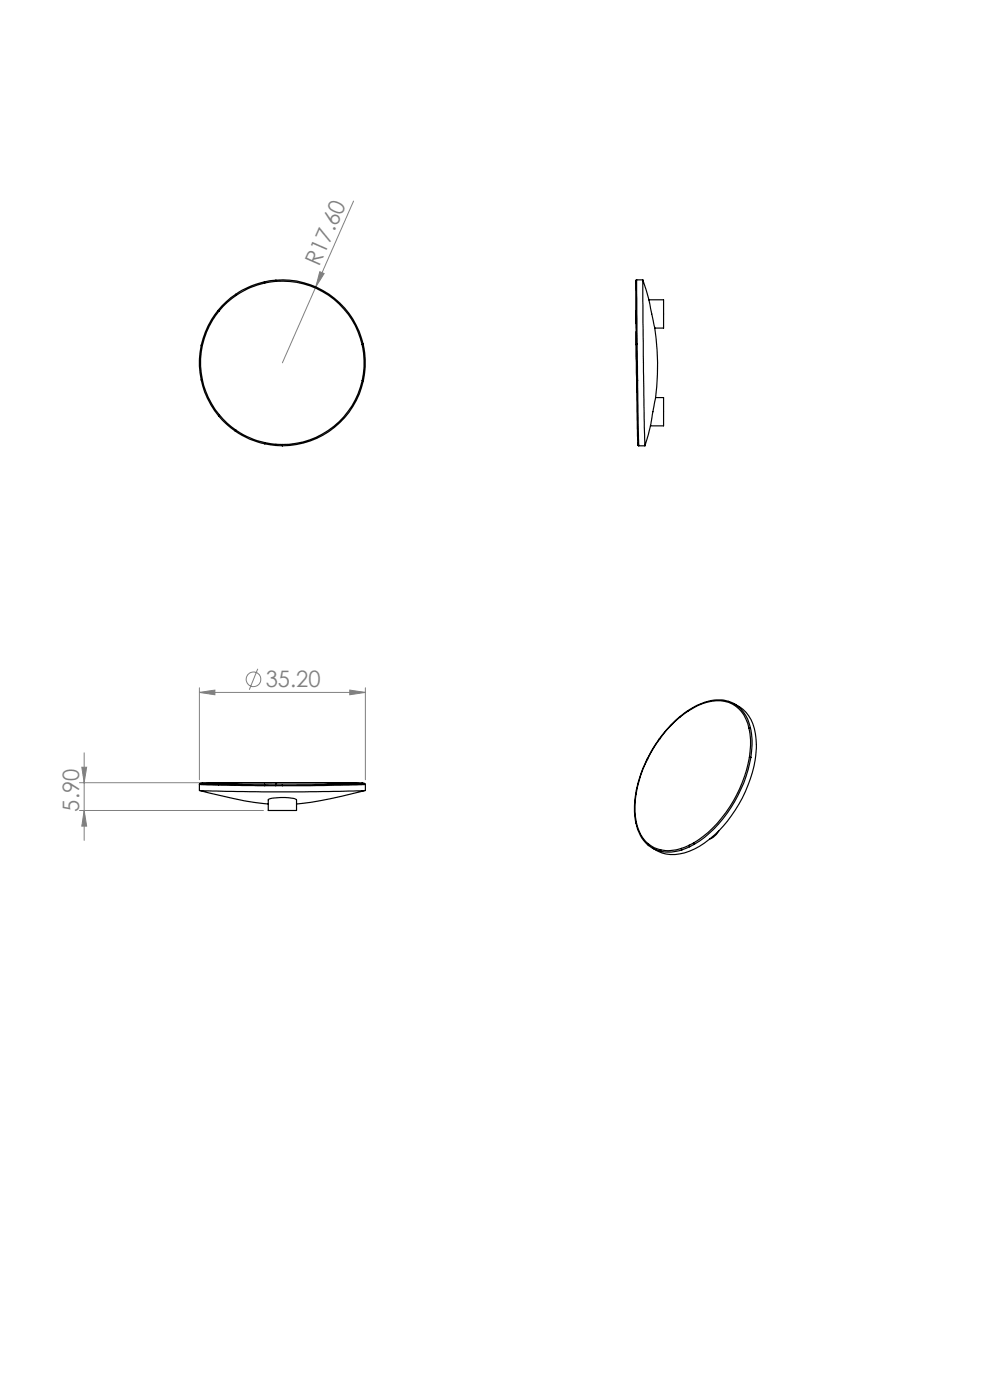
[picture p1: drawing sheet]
<svg xmlns="http://www.w3.org/2000/svg" width="210mm" height="297mm" viewBox="0 0 210 297" stroke-linecap="round" stroke-linejoin="round" font-family="sans-serif">
<defs><g id="words">
<g font-size="4.8" fill="#808080">
<text x="67.7" y="56.6" transform="rotate(-66 67.7 56.6)">R17.60</text>
<text x="56.4" y="145.7">35.20</text>
<text x="16.8" y="172.2" transform="rotate(-90 16.8 172.2)">5.90</text>
</g>
</g></defs>
<g fill="none" stroke="#808080" stroke-width=".21">
<path d="M67.8 57.6l1 .4-1.8 2.9zM75 42.6l-15.1 34.4M17.9 159.7v18.6M42.3 146.9l3.3-.5v1zM42.3 145.9v19.5M42.3 146.9h35.2M54.7 141.9l-1.8 4.4M74.2 146.4l3.3 .5-3.3 .5zM77.5 145.9v19.5M16.9 171.9h39M16.9 166h40.6M17.4 162.8h1l-.5 3.2z"/>
<path d="M17.9 171.9l.5 3.4h-1z"/>
<circle cx="53.8" cy="144.1" r="1.56"/>
</g>
<g fill="#808080">
<path d="M67.8 57.6l1 .4-1.8 2.9z"/>
<path d="M42.3 146.9l3.3-.5v1zM74.2 146.4l3.3 .5-3.3 .5z"/>
<path d="M17.9 171.9l.5 3.4h-1zM17.4 162.8h1l-.5 3.2z"/>
</g>
<g fill="none" stroke="#000" stroke-width=".25">
<path d="M56.1 59.8a17.4 17.4 0 0 0-6.1 2.6M56.1 59.8l.1 .2M58.5 59.7l-2.3 .3M58.5 59.7a17.3 17.3 0 0 1 18.3 13.4M58.5 59.4v.3M58.5 59.4a17.6 17.6 0 0 1 18.5 13.6M58.5 59.4l-2.4 .4M134.8 59.6l.2 13.5M134.8 59.6v.4M135 59.4l-.2 .2M135 59.4l.1 13.6M135 59.4h1.3"/>
<path d="M136.3 59.4l1.4 4.2M136.3 59.4l.2 19.4 .3 15.8M42.7 73.2l.2 .1M42.7 73.2a17 17 0 0 0 0 7.4M42.9 73.3a16.6 16.6 0 0 0 0 7.3M46.2 65.9l.3 .1M46.2 65.9a17.7 17.7 0 0 0-3.5 7.3M46.5 66a17.5 17.5 0 0 0-3.6 7.3M50 62.4l.1 .2M50 62.4a17.3 17.3 0 0 0-3.8 3.5M50.1 62.6a16.5 16.5 0 0 0-3.6 3.4M56.2 60a16.7 16.7 0 0 0-6.1 2.6"/>
<path d="M76.8 73.1a17.7 17.7 0 0 1 0 7.6M77 73l-.2 .1M77 73a18.1 18.1 0 0 1 .1 7.7M134.9 66v2.6M134.9 70.3l.2 12.9M135 73.1v7.6M135.1 73l.2 7.7M135.1 73l-.1 .1M137.7 63.6l1.2 6M137.7 63.6h3.1v6h-1.9M138.9 69.6a53.3 53.3 0 0 1 .2 14.7M42.7 80.6a17.8 17.8 0 0 0 3.7 7.6"/>
<path d="M42.9 80.6a17.2 17.2 0 0 0 3.7 7.4M42.9 80.6h-.2M46.4 88.2a17.8 17.8 0 0 0 3.5 3.3M46.6 88a16.2 16.2 0 0 0 3.5 3.3M46.6 88l-.2 .2M49.9 91.5a16.3 16.3 0 0 0 6.3 2.7M50.1 91.3a17.8 17.8 0 0 0 6.1 2.6M50.1 91.3l-.2 .2M56.2 94.2l2.3 .3M56.2 93.9l2.3 .4M56.2 93.9v.3M58.5 94.5l1.4 .1"/>
<path d="M58.5 94.3v.2M58.5 94.3h1.4M59.9 94.3v.3M76.8 80.7a17.3 17.3 0 0 1-16.9 13.6M76.8 80.7h.3M77.1 80.7a17.6 17.6 0 0 1-17.2 13.9M135 80.7l.3 13.7M135 80.7h.3M135.3 80.7l.2 13.9M135.3 94.3v.1M135.3 94.3l.1 .2M135.3 94v.3"/>
<path d="M135.3 94.4l.2 .2M135.5 94.6h1.3M138 90.3l-1.2 4.3M139.1 84.3l-1.1 6M139.1 84.3h1.7v6h-2.8M139.9 156.7l-1.7 2.5-.9 1.8M139.9 156.7v.1M139.9 156.8l-1.3 2-1.2 2.2M144.2 152l-1.9 1.8-2.4 2.9M144.2 152.2a25.2 25.2 0 0 0-4.3 4.6M144.2 152v.2M145.9 150.9l-1.7 1.3"/>
<path d="M145.9 150.9a10.2 10.2 0 0 1 8.7-1.9 7 7 0 0 1 4.3 5.4M145.9 150.8v.1M145.9 150.8l-1.7 1.2M154.6 148.8a10.3 10.3 0 0 0-8.7 2M154.6 148.8a6.9 6.9 0 0 1 4.6 5.6M155.8 149.3a8.1 8.1 0 0 1 4.6 7.5 26.8 26.8 0 0 1-8 19.5 15.4 15.4 0 0 1-9.2 5 7.2 7.2 0 0 1-4.8-1.4M158.9 154.4l.1 .7a15.5 15.5 0 0 1 0 5.6M159.2 154.4l.1 .6a15.8 15.8 0 0 1 0 5.7M159.2 154.4h-.3M42.3 166.4h.4M42.3 166.4v1.3M42.3 167.7l4.6 1.1a60.4 60.4 0 0 0 10 1.8"/>
<path d="M42.7 166.4l3.7 .1M42.9 166.3h.1M42.9 166.3l3.6 .1M42.9 166.2h-.5l-.1 .2M42.9 166.3l-.2 .1M42.9 166.2h.1M42.9 166.2h-.4l.4 .1M46.4 166.5l3.5 .1M46.4 166.1l-3.5 .1M46.4 166.1h.1M46.5 166.1l-3.6 .1M46.5 166.1h3.6"/>
<path d="M46.5 166.3l3.5 .1M46.5 166.3l-.1 .2M49.9 166.6l6.3 .1M50 166.4l6.2 .1M50 166.4l-.1 .2M50.1 166l-3.7 .1M50.1 166h6M50.1 166v.1M56.1 166h2.4M56.1 166h.1M56.2 166.7h2.3M56.2 166l-6.1 .1"/>
<path d="M56.2 166h2.3M56.2 166.5h2.3M56.2 166.5v.2M57 169.5a11.2 11.2 0 0 1 5.9 .1v2.3h-6zM58.5 166.5h1.4M58.5 166.5v.2M58.5 166.7h1.4M58.5 166l18.4 .2M58.5 166l18.3 .2M58.5 166h.1M59.9 166.5v.2M76.8 166.2h.4l-.4 .1"/>
<path d="M76.8 166.2h.1M76.9 166.2h.4l.2 .2v1.3l-13 .3h-11.7l-10.5-.3M77.1 166.4h-.1a.55 .55 0 0 0-.7-.1l-16.4 .2M77.1 166.4l-17.2 .3M77.5 167.7l-7.5 1.8-4.1 .7-3 .4M77.5 166.4h-.4M134.8 168.5a17.5 17.5 0 0 0 .1 6.1M134.9 174.6a8.1 8.1 0 0 0 2.7 4.7M134.9 168.4a16.9 16.9 0 0 0 .1 6M134.9 168.4l-.1 .1M135 174.4a7.7 7.7 0 0 0 2.6 4.7M135 174.4l-.1 .2"/>
<path d="M137.3 161a26.7 26.7 0 0 0-2.5 7.5M137.3 161h.1M137.4 161l-1.5 3.4-1 4M137.6 179.1a5.8 5.8 0 0 0 2.6 1.2M137.6 179.1l-.1 .2a5.4 5.4 0 0 0 2.7 1.3M144.5 180a8.4 8.4 0 0 1-4.3 .3M144.5 180l.1 .3M146.2 179.3l-1.7 .7M146.2 179.3l.1 .3M146.3 179.6l-1.7 .7M147.1 178.8l.2 .3M147.1 178.8l-.9 .5"/>
<path d="M147.3 179.1l-1 .5M152.5 176.3a4.2 4.2 0 0 1-1.9 1.7M159 160.7a27.3 27.3 0 0 1-11.9 18.1M159 160.7h.3M159.3 160.7a28.5 28.5 0 0 1-10.9 17.7l-1.1 .7M140.2 180.3v.3M144.6 180.3a8.5 8.5 0 0 1-4.4 .3"/>
</g>
<use href="#words"/>
</svg>
